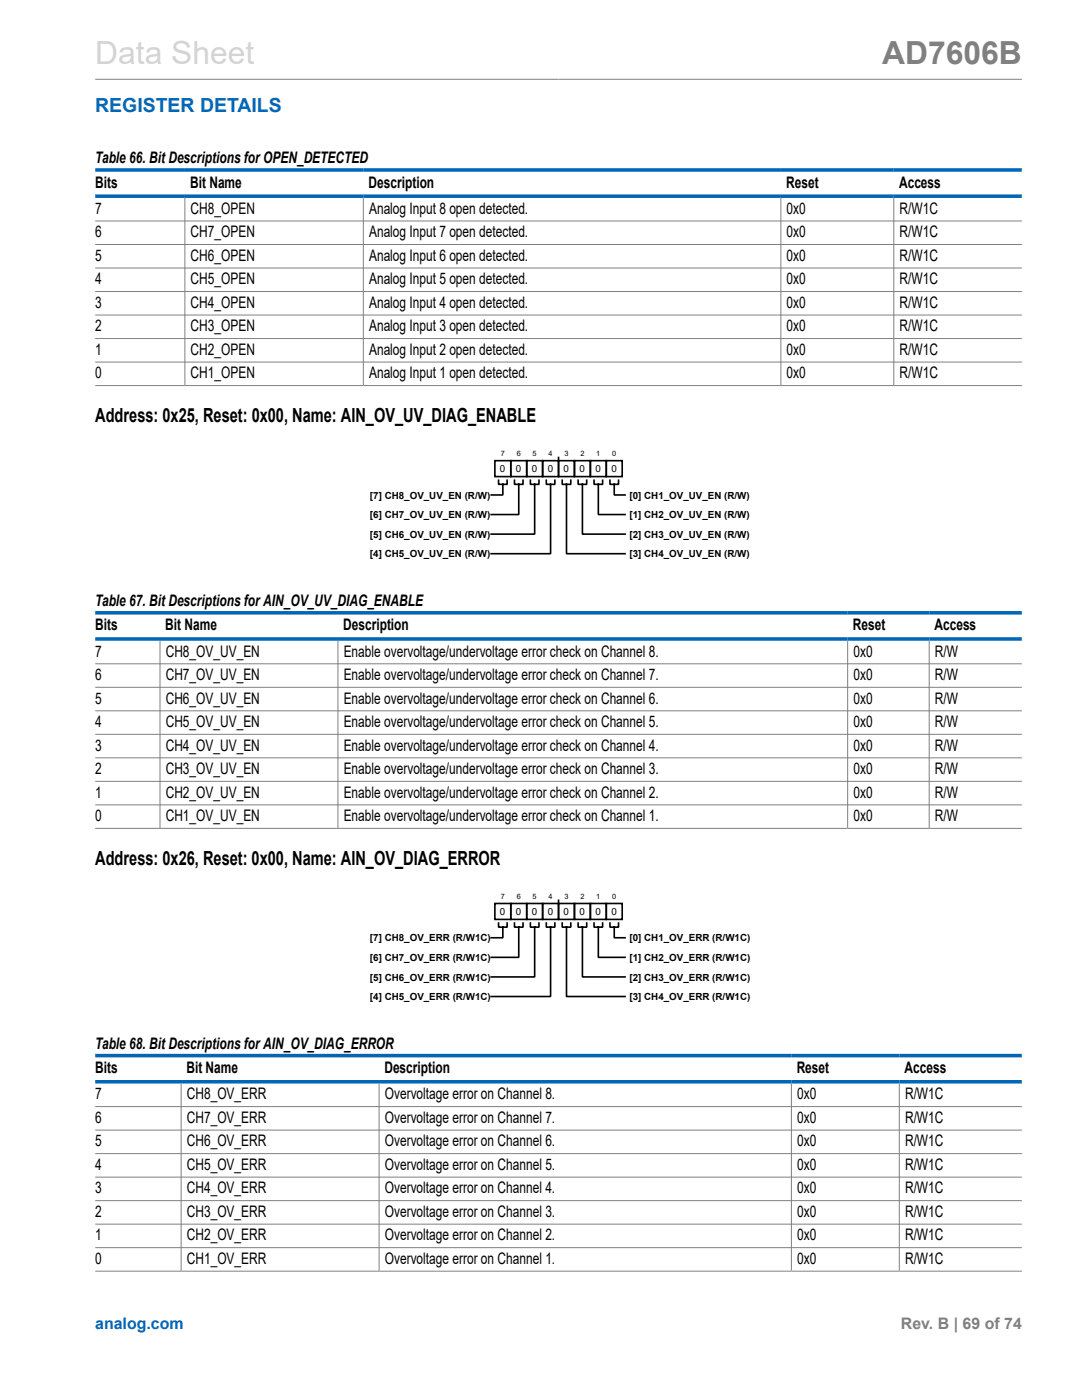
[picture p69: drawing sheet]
<svg xmlns="http://www.w3.org/2000/svg" width="216mm" height="279mm" viewBox="0 0 216 279" stroke-linecap="round" stroke-linejoin="round" font-family="sans-serif">
<defs><g id="words">
<text font-size="6.3" fill="#d3d3d3" x="19" y="12.7">Data Sheet</text>
<text font-size="6.3" fill="#808080" x="176" y="12.7">AD7606B</text>
<text font-size="3.9" fill="#0067b8" x="19" y="22.3">REGISTER DETAILS</text>
<g font-size="3.9">
<text x="19" y="84.3">Address: 0x25, Reset: 0x00, Name: AIN_OV_UV_DIAG_ENABLE</text>
<text x="19" y="172.6">Address: 0x26, Reset: 0x00, Name: AIN_OV_DIAG_ERROR</text>
</g>
<g font-size="3.2">
<text x="19" y="32.6">Table 66. Bit Descriptions for OPEN_DETECTED</text>
<text x="19" y="37.5">Bits</text>
<text x="37.9" y="37.5">Bit Name</text>
<text x="73.6" y="37.5">Description</text>
<text x="156.9" y="37.5">Reset</text>
<text x="179.4" y="37.5">Access</text>
<text x="19" y="42.7">7</text>
<text x="19" y="47.4">6</text>
<text x="38" y="42.7">CH8_OPEN</text>
<text x="38" y="47.4">CH7_OPEN</text>
<text x="73.6" y="42.7">Analog Input 8 open detected.</text>
<text x="73.6" y="47.4">Analog Input 7 open detected.</text>
<text x="157" y="42.7">0x0</text>
<text x="157" y="47.4">0x0</text>
<text x="179.5" y="42.7">R/W1C</text>
<text x="179.5" y="47.4">R/W1C</text>
<text x="19" y="52.1">5</text>
<text x="38" y="52.1">CH6_OPEN</text>
<text x="73.6" y="52.1">Analog Input 6 open detected.</text>
<text x="157" y="52.1">0x0</text>
<text x="179.5" y="52.1">R/W1C</text>
<text x="19" y="56.7">4</text>
<text x="38" y="56.7">CH5_OPEN</text>
<text x="73.6" y="56.7">Analog Input 5 open detected.</text>
<text x="157" y="56.7">0x0</text>
<text x="179.5" y="56.7">R/W1C</text>
<text x="19" y="61.4">3</text>
<text x="38" y="61.4">CH4_OPEN</text>
<text x="73.6" y="61.4">Analog Input 4 open detected.</text>
<text x="157" y="61.4">0x0</text>
<text x="179.5" y="61.4">R/W1C</text>
<text x="19" y="66.1">2</text>
<text x="19" y="70.8">1</text>
<text x="38" y="66.1">CH3_OPEN</text>
<text x="38" y="70.8">CH2_OPEN</text>
<text x="73.6" y="66.1">Analog Input 3 open detected.</text>
<text x="73.6" y="70.8">Analog Input 2 open detected.</text>
<text x="157" y="66.1">0x0</text>
<text x="157" y="70.8">0x0</text>
<text x="179.5" y="66.1">R/W1C</text>
<text x="179.5" y="70.8">R/W1C</text>
<text x="19" y="75.5">0</text>
<text x="38" y="75.5">CH1_OPEN</text>
<text x="73.6" y="75.5">Analog Input 1 open detected.</text>
<text x="157" y="75.5">0x0</text>
<text x="179.5" y="75.5">R/W1C</text>
<text x="19" y="121">Table 67. Bit Descriptions for AIN_OV_UV_DIAG_ENABLE</text>
<text x="19" y="125.8">Bits</text>
<text x="33" y="125.8">Bit Name</text>
<text x="68.5" y="125.8">Description</text>
<text x="170.2" y="125.8">Reset</text>
<text x="186.5" y="125.8">Access</text>
<text x="19" y="131">7</text>
<text x="33.1" y="131">CH8_OV_UV_EN</text>
<text x="68.6" y="131">Enable overvoltage/undervoltage error check on Channel 8.</text>
<text x="170.3" y="131">0x0</text>
<text x="186.6" y="131">R/W</text>
<text x="19" y="135.7">6</text>
<text x="33.1" y="135.7">CH7_OV_UV_EN</text>
<text x="68.6" y="135.7">Enable overvoltage/undervoltage error check on Channel 7.</text>
<text x="170.3" y="135.7">0x0</text>
<text x="186.6" y="135.7">R/W</text>
<text x="19" y="140.4">5</text>
<text x="33.1" y="140.4">CH6_OV_UV_EN</text>
<text x="68.6" y="140.4">Enable overvoltage/undervoltage error check on Channel 6.</text>
<text x="170.3" y="140.4">0x0</text>
<text x="186.6" y="140.4">R/W</text>
<text x="19" y="145.1">4</text>
<text x="19" y="149.8">3</text>
<text x="33.1" y="145.1">CH5_OV_UV_EN</text>
<text x="33.1" y="149.8">CH4_OV_UV_EN</text>
<text x="68.6" y="145.1">Enable overvoltage/undervoltage error check on Channel 5.</text>
<text x="68.6" y="149.8">Enable overvoltage/undervoltage error check on Channel 4.</text>
<text x="170.3" y="145.1">0x0</text>
<text x="170.3" y="149.8">0x0</text>
<text x="186.6" y="145.1">R/W</text>
<text x="186.6" y="149.8">R/W</text>
<text x="19" y="154.5">2</text>
<text x="33.1" y="154.5">CH3_OV_UV_EN</text>
<text x="68.6" y="154.5">Enable overvoltage/undervoltage error check on Channel 3.</text>
<text x="170.3" y="154.5">0x0</text>
<text x="186.6" y="154.5">R/W</text>
<text x="19" y="159.2">1</text>
<text x="33.1" y="159.2">CH2_OV_UV_EN</text>
<text x="68.6" y="159.2">Enable overvoltage/undervoltage error check on Channel 2.</text>
<text x="170.3" y="159.2">0x0</text>
<text x="186.6" y="159.2">R/W</text>
<text x="19" y="163.9">0</text>
<text x="33.1" y="163.9">CH1_OV_UV_EN</text>
<text x="68.6" y="163.9">Enable overvoltage/undervoltage error check on Channel 1.</text>
<text x="170.3" y="163.9">0x0</text>
<text x="186.6" y="163.9">R/W</text>
<text x="19" y="209.3">Table 68. Bit Descriptions for AIN_OV_DIAG_ERROR</text>
<text x="19" y="214.2">Bits</text>
<text x="37.2" y="214.2">Bit Name</text>
<text x="76.7" y="214.2">Description</text>
<text x="159" y="214.2">Reset</text>
<text x="180.5" y="214.2">Access</text>
<text x="19" y="219.4">7</text>
<text x="37.3" y="219.4">CH8_OV_ERR</text>
<text x="76.8" y="219.4">Overvoltage error on Channel 8.</text>
<text x="159.1" y="219.4">0x0</text>
<text x="180.6" y="219.4">R/W1C</text>
<text x="19" y="224.1">6</text>
<text x="37.3" y="224.1">CH7_OV_ERR</text>
<text x="76.8" y="224.1">Overvoltage error on Channel 7.</text>
<text x="159.1" y="224.1">0x0</text>
<text x="180.6" y="224.1">R/W1C</text>
<text x="19" y="228.8">5</text>
<text x="19" y="233.5">4</text>
<text x="37.3" y="228.8">CH6_OV_ERR</text>
<text x="37.3" y="233.5">CH5_OV_ERR</text>
<text x="76.8" y="228.8">Overvoltage error on Channel 6.</text>
<text x="76.8" y="233.5">Overvoltage error on Channel 5.</text>
<text x="159.1" y="228.8">0x0</text>
<text x="159.1" y="233.5">0x0</text>
<text x="180.6" y="228.8">R/W1C</text>
<text x="180.6" y="233.5">R/W1C</text>
<text x="19" y="238.2">3</text>
<text x="37.3" y="238.2">CH4_OV_ERR</text>
<text x="76.8" y="238.2">Overvoltage error on Channel 4.</text>
<text x="159.1" y="238.2">0x0</text>
<text x="180.6" y="238.2">R/W1C</text>
<text x="19" y="242.9">2</text>
<text x="37.3" y="242.9">CH3_OV_ERR</text>
<text x="76.8" y="242.9">Overvoltage error on Channel 3.</text>
<text x="159.1" y="242.9">0x0</text>
<text x="180.6" y="242.9">R/W1C</text>
<text x="19" y="247.6">1</text>
<text x="37.3" y="247.6">CH2_OV_ERR</text>
<text x="76.8" y="247.6">Overvoltage error on Channel 2.</text>
<text x="159.1" y="247.6">0x0</text>
<text x="180.6" y="247.6">R/W1C</text>
<text x="19" y="252.3">0</text>
<text x="37.3" y="252.3">CH1_OV_ERR</text>
<text x="76.8" y="252.3">Overvoltage error on Channel 1.</text>
<text x="159.1" y="252.3">0x0</text>
<text x="180.6" y="252.3">R/W1C</text>
</g>
<text font-size="3.2" fill="#0067b8" x="19" y="265.3">analog.com</text>
<text font-size="3.2" fill="#808080" x="179.8" y="265.3">Rev. B | 69 of 74</text>
<g font-size="2">
<text x="99.8" y="94.3">0</text>
<text x="102.9" y="94.3">0</text>
<text x="106.1" y="94.3">0</text>
<text x="109.3" y="94.3">0</text>
<text x="112.5" y="94.3">0</text>
<text x="115.6" y="94.3">0</text>
<text x="118.8" y="94.3">0</text>
<text x="122" y="94.3">0</text>
<text x="73.8" y="99.5">[7] CH8_OV_UV_EN (R/W)</text>
<text x="125.6" y="99.5">[0] CH1_OV_UV_EN (R/W)</text>
<text x="73.8" y="103.4">[6] CH7_OV_UV_EN (R/W)</text>
<text x="73.8" y="107.3">[5] CH6_OV_UV_EN (R/W)</text>
<text x="125.6" y="103.4">[1] CH2_OV_UV_EN (R/W)</text>
<text x="125.6" y="107.3">[2] CH3_OV_UV_EN (R/W)</text>
<text x="73.8" y="111.2">[4] CH5_OV_UV_EN (R/W)</text>
<text x="125.6" y="111.2">[3] CH4_OV_UV_EN (R/W)</text>
<text x="99.8" y="182.6">0</text>
<text x="102.9" y="182.6">0</text>
<text x="106.1" y="182.6">0</text>
<text x="109.3" y="182.6">0</text>
<text x="112.5" y="182.6">0</text>
<text x="115.6" y="182.6">0</text>
<text x="118.8" y="182.6">0</text>
<text x="122" y="182.6">0</text>
<text x="73.8" y="187.9">[7] CH8_OV_ERR (R/W1C)</text>
<text x="73.8" y="191.8">[6] CH7_OV_ERR (R/W1C)</text>
<text x="125.6" y="187.9">[0] CH1_OV_ERR (R/W1C)</text>
<text x="125.6" y="191.8">[1] CH2_OV_ERR (R/W1C)</text>
<text x="73.8" y="195.7">[5] CH6_OV_ERR (R/W1C)</text>
<text x="125.6" y="195.7">[2] CH3_OV_ERR (R/W1C)</text>
<text x="73.8" y="199.6">[4] CH5_OV_ERR (R/W1C)</text>
<text x="125.6" y="199.6">[3] CH4_OV_ERR (R/W1C)</text>
</g>
<g font-size="1.5">
<text x="99.9" y="91.1">7</text>
<text x="103.1" y="91.1">6</text>
<text x="106.3" y="91.1">5</text>
<text x="109.5" y="91.1">4</text>
<text x="112.6" y="91.1">3</text>
<text x="115.8" y="91.1">2</text>
<text x="119" y="91.1">1</text>
<text x="122.2" y="91.1">0</text>
<text x="99.9" y="179.5">7</text>
<text x="103.1" y="179.5">6</text>
<text x="106.3" y="179.5">5</text>
<text x="109.5" y="179.5">4</text>
<text x="112.6" y="179.5">3</text>
<text x="115.8" y="179.5">2</text>
<text x="119" y="179.5">1</text>
<text x="122.2" y="179.5">0</text>
</g>
</g></defs>
<g fill="none" stroke="#808080" stroke-width=".2">
<path d="M19 15.8h184.9M36.9 39.5v37.4M72.5 39.5v37.4M155.8 39.5v37.4M178.3 39.5v37.4M19 44.1h184.9M19 48.8h184.9M19 53.5h184.9M19 58.2h184.9M19 62.9h184.9M19 67.6h184.9M19 72.3h184.9"/>
<path d="M19 76.9h184.9M19 132.5h184.9M19 137.2h184.9M31.9 127.9v37.3M67.4 127.9v37.3M169.1 127.9v37.3M185.4 127.9v37.3M19 141.9h184.9M19 146.6h184.9M19 151.2h184.9M19 155.9h184.9M19 160.6h184.9"/>
<path d="M19 165.3h184.9M36.1 216.2v37.4M75.6 216.2v37.4M157.9 216.2v37.4M179.4 216.2v37.4M19 220.8h184.9M19 225.5h184.9M19 230.2h184.9M19 234.9h184.9M19 239.6h184.9M19 244.3h184.9M19 249h184.9"/>
<path d="M19 253.7h184.9"/>
</g>
<path d="M19 33.9h184.9M19 39.1h184.9M19 122.3h184.9M19 127.5h184.9M19 210.7h184.9M19 215.9h184.9" fill="none" stroke="#0067b8" stroke-width=".71"/>
<g fill="none" stroke="#000" stroke-width=".33">
<path d="M98.7 91.9h3.2v3.2h-3.2zM99.5 95.8v.9h1.7v-.9M100.3 96.7v2.1h-2.3M101.9 91.9h3.2v3.2h-3.2zM102.7 95.8v.9h1.7v-.9M103.5 96.7v6h-5.5M105.1 91.9h3.2v3.2h-3.2zM105.8 95.8v.9h1.7v-.9M106.7 96.7v9.9h-8.7M108.3 91.9h3.1v3.2h-3.1zM109 95.8v.9h1.7v-.9M109.9 96.7v13.8h-11.9"/>
<path d="M111.4 91.3v.6M111.4 91.9h3.2v3.2h-3.2zM112.2 95.8v.9h1.7v-.9M113 96.7v13.8h11.7M114.6 91.9h3.2v3.2h-3.2zM115.4 95.8v.9h1.7v-.9M116.2 96.7v9.9h8.5M117.8 91.9h3.2v3.2h-3.2zM118.5 95.8v.9h1.7v-.9M119.4 96.7v6h5.3M121 91.9h3.2v3.2h-3.2zM121.7 95.8v.9h1.7v-.9"/>
<path d="M122.6 96.7v2.1h2.1M111.4 179.7v.6M98.7 180.3h3.2v3.2h-3.2zM99.5 184.2v.8h1.7v-.8M100.3 185v2.2h-2.3M101.9 180.3h3.2v3.2h-3.2zM102.7 184.2v.8h1.7v-.8M103.5 185v6.1h-5.5M105.1 180.3h3.2v3.2h-3.2zM105.8 184.2v.8h1.7v-.8M106.7 185v10h-8.7M108.3 180.3h3.1v3.2h-3.1z"/>
<path d="M109 184.2v.8h1.7v-.8M109.9 185v13.9h-11.9M111.4 180.3h3.2v3.2h-3.2zM112.2 184.2v.8h1.7v-.8M113 185v13.9h11.7M114.6 180.3h3.2v3.2h-3.2zM115.4 184.2v.8h1.7v-.8M116.2 185v10h8.5M117.8 180.3h3.2v3.2h-3.2zM118.5 184.2v.8h1.7v-.8M119.4 185v6.1h5.3M121 180.3h3.2v3.2h-3.2z"/>
<path d="M121.7 184.2v.8h1.7v-.8M122.6 185v2.2h2.1"/>
</g>
<use href="#words"/>
</svg>
